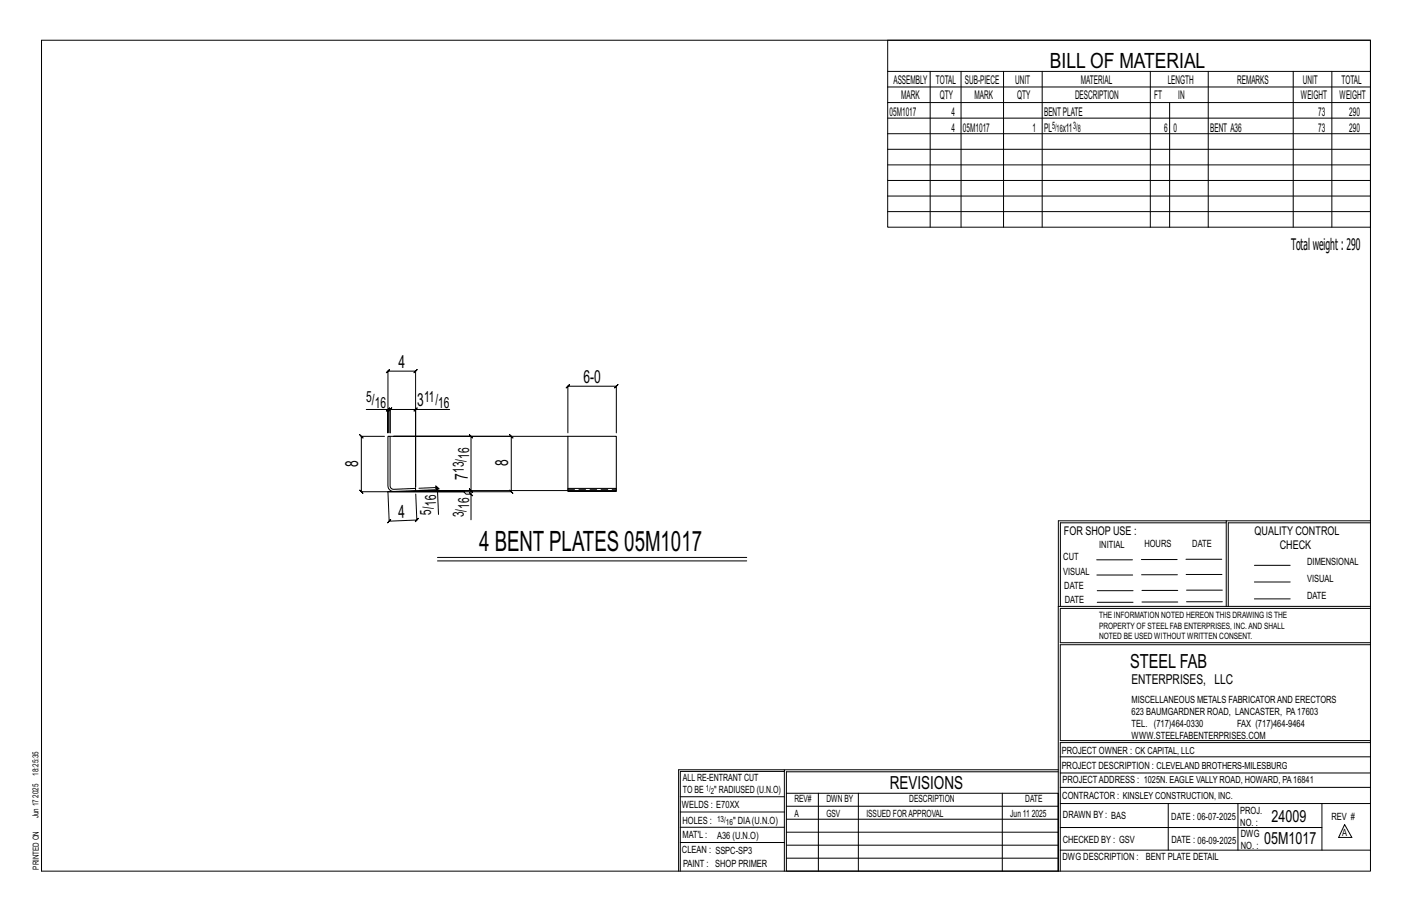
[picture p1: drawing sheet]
<svg xmlns="http://www.w3.org/2000/svg" width="432mm" height="279mm" viewBox="0 0 432 279" stroke-linecap="round" stroke-linejoin="round" font-family="sans-serif">
<defs><g id="words">
<text font-size="8.6" x="146.5" y="168.4">4 BENT PLATES 05M1017</text>
<text font-size="6.4" x="321.1" y="20.7">BILL OF MATERIAL</text>
<text font-size="5.9" x="345.6" y="204.1">STEEL FAB</text>
<g font-size="5.5">
<text x="121.8" y="112.5">4</text>
<text x="178.4" y="117.1">6-0</text>
<text x="127.6" y="124.2">3</text>
<text x="109.5" y="142.9" transform="rotate(-90 109.5 142.9)">8</text>
<text x="155.4" y="142.5" transform="rotate(-90 155.4 142.5)">8</text>
<text x="143" y="146.6" transform="rotate(-90 143 146.6)">7</text>
<text x="121.8" y="158.2" transform="rotate(-2 121.8 158.2)">4</text>
<text x="272.2" y="241.1">REVISIONS</text>
</g>
<g font-size="5.1">
<text x="388.9" y="251.3">24009</text>
<text x="386.6" y="258.1">05M1017</text>
</g>
<text font-size="4.9" x="394.8" y="76.4">Totalweight : 290</text>
<g font-size="4.7">
<text x="112" y="122.9">5/</text>
<text x="114.6" y="124.6">16</text>
<text x="129.7" y="122.9">11/</text>
<text x="134" y="124.6">16</text>
<text x="143.5" y="140.2" transform="rotate(-90 143.5 140.2)">16</text>
<text x="141.8" y="144.6" transform="rotate(-90 141.8 144.6)">13/</text>
<text x="133.4" y="154.7" transform="rotate(-92 133.4 154.7)">16</text>
<text x="143.5" y="155.5" transform="rotate(-90 143.5 155.5)">16</text>
<text x="131.9" y="157.3" transform="rotate(-92 131.9 157.3)">5/</text>
<text x="141.8" y="158.1" transform="rotate(-90 141.8 158.1)">3/</text>
</g>
<text font-size="4.2" x="346" y="209.1">ENTERPRISES, LLC</text>
<g font-size="3.7">
<text x="273.2" y="25.6">ASSEMBLY</text>
<text x="286.2" y="25.6">TOTAL</text>
<text x="295.1" y="25.6">SUB-PIECE</text>
<text x="310.4" y="25.6">UNIT</text>
<text x="330.5" y="25.6">MATERIAL</text>
<text x="357.1" y="25.6">LENGTH</text>
<text x="378.3" y="25.6">REMARKS</text>
<text x="398.4" y="25.6">UNIT</text>
<text x="410.2" y="25.6">TOTAL</text>
<text x="272.1" y="35.5">05M1017</text>
<text x="275.6" y="30.4">MARK</text>
<text x="287.4" y="30.4">QTY</text>
<text x="290.9" y="35.5">4</text>
<text x="298" y="30.4">MARK</text>
<text x="311" y="30.4">QTY</text>
<text x="319.3" y="35.5">BENTPLATE</text>
<text x="328.7" y="30.4">DESCRIPTION</text>
<text x="353" y="30.4">FT</text>
<text x="360.3" y="30.4">IN</text>
<text x="397.8" y="30.4">WEIGHT</text>
<text x="403.2" y="35.5">73</text>
<text x="409.6" y="30.4">WEIGHT</text>
<text x="412.6" y="35.5">290</text>
<text x="290.9" y="40.2">4</text>
<text x="294.5" y="40.2">05M1017</text>
<text x="315.8" y="40.2">1</text>
<text x="319.3" y="40.2">PL</text>
<text x="325" y="40.2">x11</text>
<text x="356" y="40.2">6</text>
<text x="358.9" y="40.2">0</text>
<text x="370.1" y="40.2">BENT A36</text>
<text x="403.2" y="40.2">73</text>
<text x="412.6" y="40.2">290</text>
<text x="325.3" y="163.4">FOR SHOP USE :</text>
<text x="383.7" y="163.4">QUALITY CONTROL</text>
<text x="391.4" y="167.8">CHECK</text>
</g>
<g font-size="3.1">
<text x="321.7" y="39.4">5/</text>
<text x="323.1" y="40.5">16</text>
<text x="328.2" y="39.4">3/</text>
<text x="329.6" y="40.5">8</text>
<text x="336.2" y="167.4">INITIAL</text>
<text x="350" y="167.1">HOURS</text>
<text x="364.6" y="167.2">DATE</text>
<text x="325.2" y="171.3">CUT</text>
<text x="399.8" y="172.8">DIMENSIONAL</text>
<text x="325.1" y="175.8">VISUAL</text>
<text x="399.8" y="177.9">VISUAL</text>
<text x="325.5" y="180">DATE</text>
<text x="325.7" y="184.4">DATE</text>
<text x="399.8" y="183.1">DATE</text>
<text x="346" y="215">MISCELLANEOUS METALS FABRICATORAND ERECTORS</text>
<text x="346" y="218.6">623 BAUMGARDNER ROAD, LANCASTER, PA17603</text>
<text x="346" y="225.8">WWW.STEELFABENTERPRISES.COM</text>
<text x="346" y="222.2">TEL. (717)464-0330</text>
<text x="378.3" y="222.2">FAX (717)464-9464</text>
<text x="324.7" y="230.5">PROJECT OWNER : CK CAPITAL, LLC</text>
<text x="208.8" y="238.8">ALL RE-ENTRANT CUT</text>
<text x="324.7" y="235.1">PROJECT DESCRIPTION : CLEVELAND BROTHERS-MILESBURG</text>
<text x="324.9" y="239.5">PROJECTADDRESS : 1025N. EAGLE VALLY ROAD, HOWARD, PA16841</text>
<text x="208.8" y="242.5">TO BE</text>
<text x="218.4" y="242.5">&quot; RADIUSED (U.N.O)</text>
<text x="242.9" y="245.3">REV#</text>
<text x="252.7" y="245.3">DWN BY</text>
<text x="278.1" y="245.3">DESCRIPTION</text>
<text x="313.5" y="245.3">DATE</text>
<text x="324.9" y="244.2">CONTRACTOR : KINSLEY CONSTRUCTION, INC.</text>
<text x="208.5" y="247">WELDS : E70XX</text>
<text x="208.7" y="251.7">HOLES :</text>
<text x="224.2" y="251.8">&quot; DIA(U.N.O)</text>
<text x="242.9" y="249.9">A</text>
<text x="252.7" y="249.9">GSV</text>
<text x="264.9" y="249.9">ISSUED FORAPPROVAL</text>
<text x="309" y="249.9">Jun 11</text>
<text x="315.5" y="249.9">2025</text>
<text x="325.1" y="250">DRAWN BY : BAS</text>
<text x="358.2" y="250.5">DATE : 06-07-2025</text>
<text x="379.3" y="248.9">PROJ.</text>
<text x="407.2" y="250.5">REV #</text>
<text x="208.7" y="256.3">MAT'L :</text>
<text x="219.3" y="256.4">A36 (U.N.O)</text>
<text x="325" y="257.6">CHECKED BY : GSV</text>
<text x="358.3" y="257.7">DATE : 06-09-2025</text>
<text x="379.3" y="252.5">NO. :</text>
<text x="379.5" y="255.9">DWG</text>
<text x="410.5" y="255.5">A</text>
<text x="208.6" y="260.7">CLEAN : SSPC-SP3</text>
<text x="324.9" y="262.9">DWG DESCRIPTION :</text>
<text x="350.4" y="263">BENT PLATE DETAIL</text>
<text x="379.5" y="259.5">NO. :</text>
<text x="208.9" y="265">PAINT : SHOP PRIMER</text>
</g>
<g font-size="2.7">
<text x="336.1" y="189">THE INFORMATION NOTED HEREON THIS DRAWING IS THE</text>
<text x="336.1" y="195.4">NOTED BE USED WITHOUT WRITTEN CONSENT.</text>
<text x="336.1" y="192.2">PROPERTY OF STEEL FAB ENTERPRISES, INC.AND SHALL</text>
</g>
<g font-size="2.6">
<text x="215.9" y="241.8">1/</text>
<text x="217.4" y="242.7">2</text>
<text x="219.3" y="251.1">13/</text>
<text x="222" y="252.1">16</text>
</g>
<g font-size="2.5">
<text x="11.7" y="237.1" transform="rotate(-90 11.7 237.1)">18:25:35</text>
<text x="11.8" y="243.8" transform="rotate(-90 11.8 243.8)">2025</text>
<text x="11.8" y="250.1" transform="rotate(-90 11.8 250.1)">Jun 17</text>
<text x="11.9" y="265.8" transform="rotate(-90 11.9 265.8)">PRINTED ON</text>
</g>
</g></defs>
<g fill="none" stroke="#000" stroke-width=".31">
<path d="M12.7 12.3h406.4v254h-406.4zM271.5 12.3h147.6v57.2h-147.6zM271.5 21.8h147.6M271.5 26.6h147.6M271.5 31.4h147.6M271.5 36.1h147.6M284.5 21.8v47.7M293.9 21.8v47.7M306.9 21.8v47.7M318.7 21.8v47.7M351.8 21.8v47.7M357.7 31.4v38.1"/>
<path d="M369.5 21.8v47.7M395.5 21.8v47.7M407.3 21.8v47.7M271.5 40.9h147.6M271.5 45.6h147.6M271.5 50.4h147.6M271.5 55.2h147.6M271.5 59.9h147.6M271.5 64.7h147.6M112 125.2h6.6v7.1v-18.8l-.5 .5 1-1-.5 .5h8.5l-.5 .5 1-1-.5 .5v35.4v-23.7h10.4M117.6 133.4h-7.1l-.5-.5 1 1-.5-.5v16.9l-.5-.5 1 1-.5-.5h8.1l.4 9-.5 .5 1-1-.5 .5 8.5-.3-.5 .5 .9-1.1-.4 .6-.4-8M118.6 125.2l.5-.5-1 1z"/>
<path d="M118.6 125.2h.7l-.5 .5 1-1-.5 .5v7.1v-7.1l-.5 .5 1-1-.5 .5h7.8M119.3 133.4h54.4M126.6 125.7l1-1zM173.7 132.3v-14.2l-.5 .5 1-1-.5 .5h14.8l-.5 .5 1-1-.5 .5v14.2M127.1 150h46.6M128.1 149.3l5.7-.3-.6-.5 1.1 1-.5-.5v.7M128.2 149.9l5.6-.2 .3 7.6M133.3 149.2l1 1zM143.5 150.6l1 1zM144 151.1v-1.1l.5 .5-1-1 .5 .5h-15.8h15.8l.5 .5-1-1 .5 .5v-16.6l.5 .5-1-1 .5 .5h-23.6h36l-.5-.5 1 1-.5-.5v16.9l-.5-.5 1 1-.5-.5h-37.8h23.2l.7 .8h1.5v7.8M375 159.8h-50.7v25.6M375 159.2h-51.3l-.1 107.1"/>
<path d="M419.1 159.2h-44.1v26.2M419.1 159.8h-43.5v25.6M133.8 170.4h94.6M133.8 171.5h94.6M335.4 171.1h10.9M335.4 175.8h11M349 171h11M349.1 175.7h11M362.7 171h10.9M362.7 175.6h11M383.6 172.8h11M383.6 177.9h11"/>
<path d="M323.7 185.4h95.4M335.5 184.1h11M335.5 180.6h11M349.2 184h11M349.2 180.5h11M362.9 180.4h10.9M362.9 184h10.9M383.6 183.1h11M419.1 186h-94.9v10.5h94.9M419.1 197.1h-94.9v29.3h94.9v.6h-94.9v39.3M239.9 235.8h-31.9v30.5M239.9 235.3h-32.4v31"/>
<path d="M323.6 235.3h-83.7v31M323.6 235.9h-83.1v6.6M324.2 236.3h94.9M324.2 231.4h94.9M208 252.9h31.9M208 257.5h31.9M208 243.6h31.9M208 248.2h31.9M240.5 242.5h83.1v23.8h-83.1zM240.5 258.4h83.1M240.5 254.4h83.1M240.5 250.4h83.1"/>
<path d="M240.5 246.5h83.1M250.3 242.5v23.8M262.5 242.5v23.8M306.5 242.5v23.8M324.2 253h80.1M324.2 245.6h94.9M324.2 259.9h94.9M324.2 240.7h94.9M357.3 245.6v14.3M378.6 245.6v14.3M404.3 245.6v14.3M411.2 252.1l2.2 3.9h-4z"/>
<path d="M240.5 262.3h83.1"/>
</g>
<path d="M118.6 133.4h.7l.1 15.7 1 .5 6.7-.3v.7l-6.7 .2a1.72 1.72 0 0 1-1.8-1.7zM173.7 149.3h14.8v.7h-14.8zM173.7 150v.2h14.8v-.2M173.7 149.3v-15.9h14.8v15.9" fill="none" stroke="#000" stroke-width=".32"/>
<path d="M173.7 149.6h14.8" fill="none" stroke="#000" stroke-width=".31" stroke-dasharray="2 1.4"/>
<use href="#words"/>
</svg>
